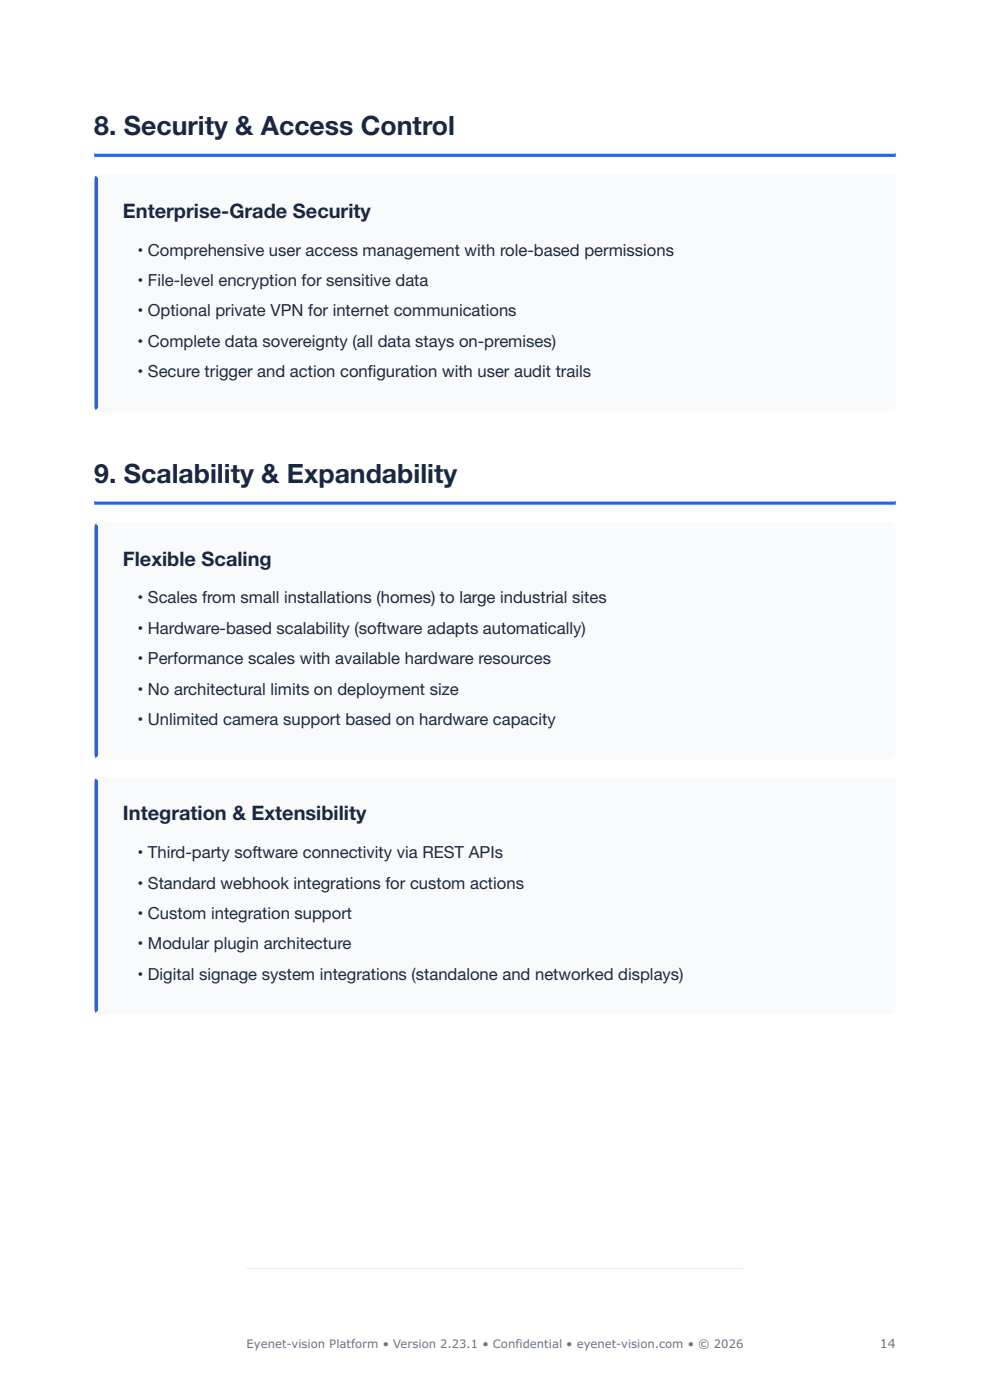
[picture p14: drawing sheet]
<svg xmlns="http://www.w3.org/2000/svg" width="210mm" height="297mm" viewBox="0 0 210 297" stroke-linecap="round" stroke-linejoin="round" font-family="sans-serif">
<defs><g id="words">
<g font-size="5.6" fill="#1a2744">
<text x="20" y="28.7">8. Security &amp; Access Control</text>
<text x="20" y="102.4">9. Scalability &amp; Expandability</text>
</g>
<g font-size="4.2" fill="#1a2744">
<text x="26.1" y="46.2">Enterprise-Grade Security</text>
<text x="26.1" y="120">Flexible Scaling</text>
<text x="26.1" y="174">Integration &amp; Extensibility</text>
</g>
<g font-size="3.5" fill="#1e293b">
<text x="29.2" y="54.2">• Comprehensive user access management with role-based permissions</text>
<text x="29.2" y="60.7">• File-level encryption for sensitive data</text>
<text x="29.2" y="67.1">• Optional private VPN for internet communications</text>
<text x="29.2" y="73.5">• Complete data sovereignty (all data stays on-premises)</text>
<text x="29.2" y="80">• Secure trigger and action conf</text>
<text x="78" y="80">iguration with user audit trails</text>
<text x="29.2" y="128">• Scales from small installations (homes) to large industrial sites</text>
<text x="29.2" y="134.5">• Hardware-based scalability (software adapts automatically)</text>
<text x="29.2" y="140.9">• Performance scales with available hardware resources</text>
<text x="29.2" y="147.3">• No architectural limits on deployment size</text>
<text x="29.2" y="153.8">• Unlimited camera support based on hardware capacity</text>
<text x="29.2" y="182.1">• Third-party software connectivity via REST APIs</text>
<text x="29.2" y="188.5">• Standard webhook integrations for custom actions</text>
<text x="29.2" y="194.9">• Custom integration support</text>
<text x="29.2" y="201.4">• Modular plugin architecture</text>
<text x="29.2" y="207.8">• Digital signage system integrations (standalone and networked displays)</text>
</g>
<text font-size="2.6" fill="#64748b" x="186.6" y="286.1">14</text>
<text font-size="2.5" fill="#64748b" x="52.3" y="286.1">Eyenet-vision Platform • Version 2.23.1 • Confidential • eyenet-vision.com • © 2026</text>
</g></defs>
<path d="M20 32.6h170zM20 32.6h170v.7h-170z" fill-rule="evenodd" fill="#2563eb"/>
<path d="M20 37h170v50.3h-170z" fill="#f8fafc"/>
<g fill="#2563eb">
<path d="M21 37.1l.1-.1v50.3l-.2-.3-.1-.7v-48.3zM20.4 37.2l.7-.2v50.3a1.06 1.06 0 0 1-1.1-1v-48.3z" fill-rule="evenodd"/>
<path d="M20 106.4h170zM20 106.4h170v.7h-170z" fill-rule="evenodd"/>
</g>
<path d="M20 110.8h170v50.3h-170z" fill="#f8fafc"/>
<path d="M21 110.9l.1-.1v50.3l-.2-.3-.1-.7v-48.3zM20.2 111.2l.5-.4h.4v50.3a1.06 1.06 0 0 1-1.1-1v-48.3z" fill-rule="evenodd" fill="#2563eb"/>
<path d="M20 164.8h170v50.4h-170z" fill="#f8fafc"/>
<path d="M21 164.9l.1-.1v50.4l-.2-.3-.1-.8v-48.2zM20.4 165l.7-.2v50.4a1.06 1.06 0 0 1-1.1-1.1v-48.2z" fill-rule="evenodd" fill="#2563eb"/>
<path d="M52.3 269.2h105.4zM52.3 269h105.4v.2h-105.4z" fill-rule="evenodd" fill="#e2e8f0"/>
<use href="#words"/>
</svg>
